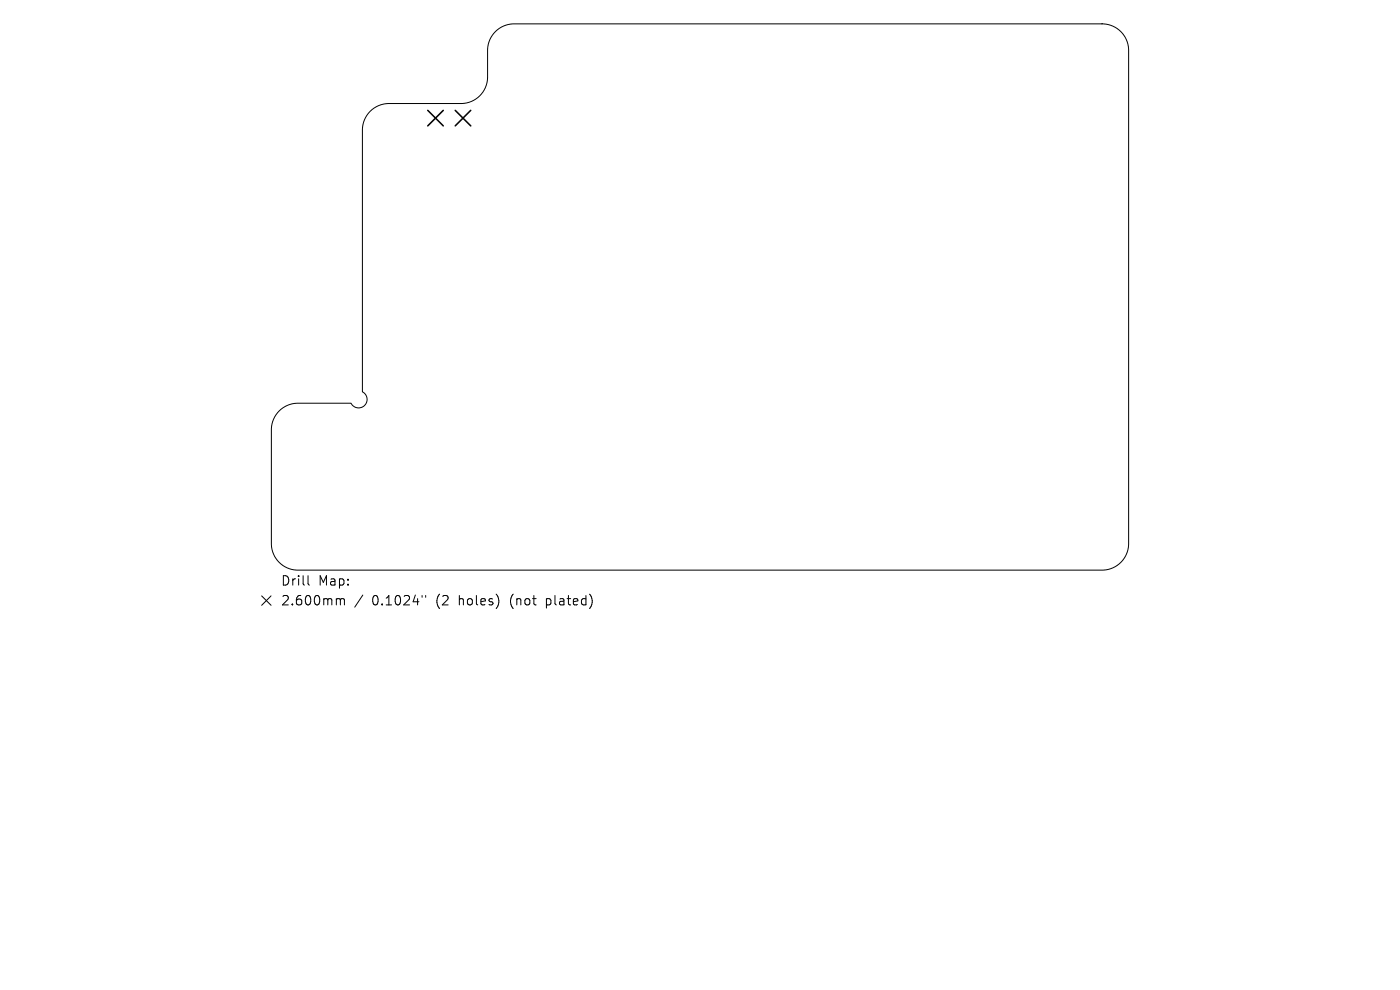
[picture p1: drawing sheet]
<svg xmlns="http://www.w3.org/2000/svg" width="297mm" height="210mm" viewBox="0 0 297 210" stroke-linecap="round" stroke-linejoin="round" font-family="sans-serif">
<defs><g id="words">
<g font-size="2.8">
<text x="59.5" y="124.5">Drill</text>
<text x="67.5" y="124.5">Map:</text>
<text x="59.5" y="128.7">2.600mm</text>
<text x="79" y="128.7">0.1024&quot;</text>
<text x="92.7" y="128.7">(2</text>
<text x="97.6" y="128.7">holes)</text>
<text x="108.7" y="128.7">(not</text>
<text x="116.5" y="128.7">plated)</text>
</g>
</g></defs>
<path d="M78.5 23.6a5.6 5.6 0 0 1 4-1.6h15.3a5.6 5.6 0 0 0 5.6-5.7v-5.6a5.6 5.6 0 0 1 5.7-5.6h124.7a5.6 5.6 0 0 1 5.6 5.6v104.6a5.6 5.6 0 0 1-5.6 5.6h-170.6a5.6 5.6 0 0 1-5.6-5.6v-24.1a5.6 5.6 0 0 1 5.6-5.7h11.3a1.8 1.8 0 0 0 2.9 .5 1.8 1.8 0 0 0-.5-2.9v-55.5a5.6 5.6 0 0 1 1.6-4zM55.5 126.4l2 2M57.5 126.4l-2 2M65.4 122.1v1.7l.2 .3M71.6 127l.5 .1 .1 .2M72.2 127.3l.3-.3 .5 .1 .1 1.2M72.2 127.3v1M77 126.2l-1.7 2.6M89.5 126.3v.4M90.3 126.3v.4" fill="none" stroke="#000" stroke-width=".21"/>
<path d="M90.7 23.4l3.3 3.3M94 23.4l-3.3 3.3M96.6 23.4l3.3 3.3M99.9 23.4l-3.3 3.3" fill="none" stroke="#000" stroke-width=".33"/>
<use href="#words"/>
</svg>
